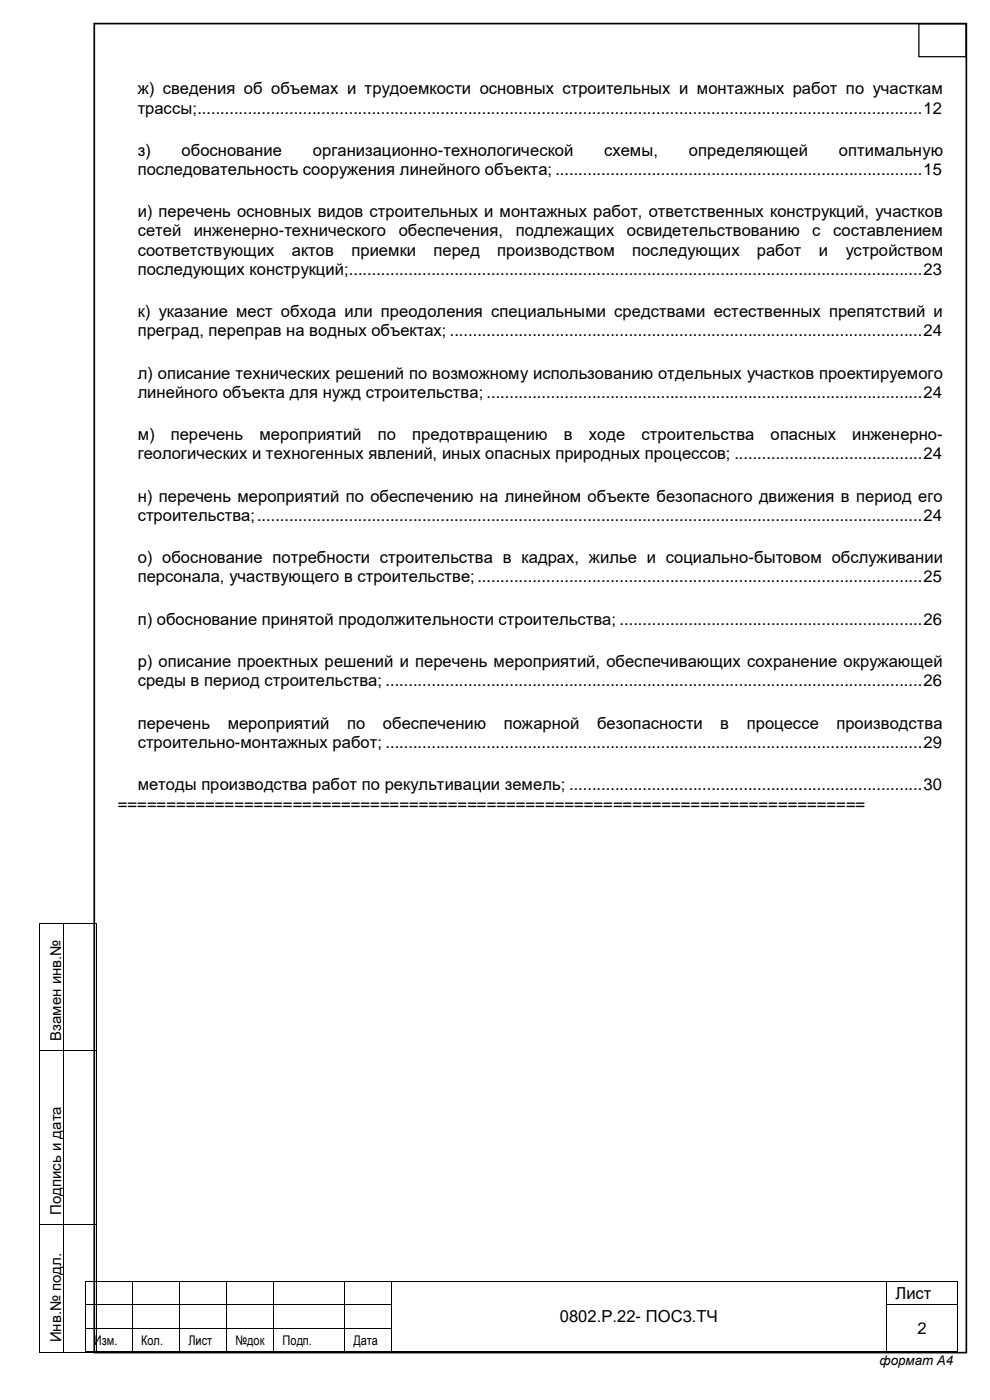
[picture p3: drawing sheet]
<svg xmlns="http://www.w3.org/2000/svg" width="210mm" height="297mm" viewBox="0 0 210 297" stroke-linecap="round" stroke-linejoin="round" font-family="sans-serif">
<defs><g id="words">
<g font-size="3.5">
<text x="29.2" y="20">ж) сведения об объемах и трудоемкости основных строительных и монтажных работ по участкам</text>
<text x="29.2" y="24.1">трассы;..............................................................................................................................................................12</text>
<text x="29.2" y="33.1">з)</text>
<text x="38.5" y="33.1">обоснование</text>
<text x="66.4" y="33.1">организационно-технологической</text>
<text x="128.1" y="33.1">схемы,</text>
<text x="146.1" y="33.1">определяющей</text>
<text x="178" y="33.1">оптимальную</text>
<text x="29.2" y="37.1">последовательность сооружения линейного объекта; ................................................................................15</text>
<text x="29.2" y="46.1">и) перечень основных видов строительных и монтажных работ, ответственных конструкций, участков</text>
<text x="29.2" y="50.2">сетей</text>
<text x="41.1" y="50.2">инженерно-технического</text>
<text x="84.6" y="50.2">обеспечения,</text>
<text x="109.4" y="50.2">подлежащих</text>
<text x="133" y="50.2">освидетельствованию</text>
<text x="172.3" y="50.2">с</text>
<text x="176.8" y="50.2">составлением</text>
<text x="29.2" y="54.2">соответствующих</text>
<text x="29.2" y="58.3">последующих конструкций;.............................................................................................................................23</text>
<text x="61.9" y="54.2">актов</text>
<text x="74.5" y="54.2">приемки</text>
<text x="91.9" y="54.2">перед</text>
<text x="105.4" y="54.2">производством</text>
<text x="134.1" y="54.2">последующих</text>
<text x="160.6" y="54.2">работ</text>
<text x="173.7" y="54.2">и</text>
<text x="179.4" y="54.2">устройством</text>
<text x="29.2" y="67.3">к) указание мест обхода или преодоления специальными средствами естественных препятствий и</text>
<text x="29.2" y="71.3">преград, переправ на водных объектах; .......................................................................................................24</text>
<text x="29.2" y="80.3">л) описание технических решений по возможному использованию отдельных участков проектируемого</text>
<text x="29.2" y="84.4">линейного объекта для нужд строительства; ...............................................................................................24</text>
<text x="29.2" y="93.4">м)</text>
<text x="36.2" y="93.4">перечень</text>
<text x="55.1" y="93.4">мероприятий</text>
<text x="80.1" y="93.4">по</text>
<text x="87.5" y="93.4">предотвращению</text>
<text x="119.6" y="93.4">в</text>
<text x="124.9" y="93.4">ходе</text>
<text x="136.1" y="93.4">строительства</text>
<text x="163.5" y="93.4">опасных</text>
<text x="180.8" y="93.4">инженерно-</text>
<text x="29.2" y="97.5">геологических и техногенных явлений, иных опасных природных процессов; .........................................24</text>
<text x="29.2" y="106.5">н) перечень мероприятий по обеспечению на линейном объекте безопасного движения в период его</text>
<text x="29.2" y="110.5">строительства;.................................................................................................................................................24</text>
<text x="29.2" y="119.5">о) обоснование потребности строительства в кадрах, жилье и социально-бытовом обслуживании</text>
<text x="29.2" y="123.6">персонала, участвующего в строительстве;.................................................................................................25</text>
<text x="29.2" y="132.5">п) обоснование принятой продолжительности строительства; ..................................................................26</text>
<text x="29.2" y="141.6">р) описание проектных решений и перечень мероприятий, обеспечивающих сохранение окружающей</text>
<text x="29.2" y="145.6">среды в период строительства; .....................................................................................................................26</text>
<text x="29.2" y="154.6">перечень</text>
<text x="48.3" y="154.6">мероприятий</text>
<text x="73.7" y="154.6">по</text>
<text x="81.2" y="154.6">обеспечению</text>
<text x="106.9" y="154.6">пожарной</text>
<text x="126.7" y="154.6">безопасности</text>
<text x="152.8" y="154.6">в</text>
<text x="158.4" y="154.6">процессе</text>
<text x="177.4" y="154.6">производства</text>
<text x="29.2" y="158.7">строительно-монтажных работ; .....................................................................................................................29</text>
<text x="29.2" y="167.6">методы производства работ по рекультивации земель; .............................................................................30</text>
<text x="25" y="171.7">=============================================================================</text>
<text x="190" y="275.5">Лист</text>
<text x="118.8" y="280.5">0802.Р.22- ПОС3.ТЧ</text>
<text x="194.6" y="283.1">2</text>
</g>
<g font-size="3.2">
<text x="13" y="220.8" transform="rotate(-90 13 220.8)">Взамен инв.№</text>
<text x="13" y="257.8" transform="rotate(-90 13 257.8)">Подпись и дата</text>
<text x="13" y="284.8" transform="rotate(-90 13 284.8)">Инв.№ подл.</text>
</g>
<g font-size="2.8">
<text x="19.9" y="285.3">Изм.</text>
<text x="29.9" y="285.3">Кол.</text>
<text x="40" y="285.3">Лист</text>
<text x="50" y="285.3">№док</text>
<text x="59.9" y="285.3">Подп.</text>
<text x="75" y="285.3">Дата</text>
<text x="186.6" y="289.6">формат А4</text>
</g>
</g></defs>
<path d="M194.9 5h10v7h-10z" fill="none" stroke="#000" stroke-width=".26"/>
<g fill="#000">
<path d="M8.3 195.8h.2v1.7h-.2zM8.3 195.8h.2v.2h-.2zM13.3 196h.2v1.5h-.2zM13.3 195.8h.2v.2h-.2zM20.4 195.8h.1v1.7h-.1zM20.4 195.8h.1v.2h-.1zM8.3 222.8h.2v1.7h-.2zM13.3 222.8h.2v1.7h-.2zM20.4 222.8h.1v1.7h-.1zM8.3 259.8h.2v1.7h-.2zM13.3 259.8h.2v1.7h-.2zM17.9 271.7h.2v.2h-.2z"/>
<path d="M17.9 276.7h.2v.2h-.2zM20.4 259.8h.1v1.7h-.1zM27.9 271.7h.2v.2h-.2zM27.9 276.7h.2v.2h-.2zM37.9 271.7h.2v.2h-.2zM37.9 276.7h.2v.2h-.2zM48 271.7h.1v.2h-.1zM48 276.7h.1v.2h-.1zM58 271.7h.1v.2h-.1zM58 276.7h.1v.2h-.1zM73 271.7h.2v.2h-.2zM73 276.7h.2v.2h-.2z"/>
<path d="M83 271.7h.1v.2h-.1zM83 276.7h.1v.2h-.1zM188 271.7h.2v.2h-.2zM188 276.7h.2v.2h-.2zM203 271.7h.2v.2h-.2zM203 276.7h.2v.2h-.2zM8.3 286.8h.2v.2h-.2zM13.3 286.8h.2v.2h-.2zM17.9 281.7h.2v.2h-.2zM17.9 286.8h.2v.1h-.2zM20.4 286.8h.1v.2h-.1zM27.9 281.7h.2v.2h-.2z"/>
<path d="M27.9 286.8h.2v.1h-.2zM37.9 281.7h.2v.2h-.2zM37.9 286.8h.2v.1h-.2zM48 281.7h.1v.2h-.1zM48 286.8h.1v.1h-.1zM58 281.7h.1v.2h-.1zM58 286.8h.1v.1h-.1zM73 281.7h.2v.2h-.2zM73 286.8h.2v.1h-.2zM83 281.7h.1v.2h-.1zM83 286.8h.1v.1h-.1zM188 281.7h.2v.2h-.2z"/>
<path d="M188 286.8h.2v.1h-.2zM203 281.7h.2v.2h-.2zM203 286.8h.2v.1h-.2z"/>
</g>
<g fill="none" stroke="#000" stroke-width=".21">
<path d="M8.4 197.5v25.3M8.5 195.9h4.8M13.4 197.5v25.3M13.5 195.9h6.9M20.4 197.5v25.3M8.4 224.5v35.3M8.5 222.9h4.8M13.4 224.5v35.3M13.5 222.9h6.9M20.4 224.5v35.3M8.5 259.9h4.8M13.5 259.9h6.9"/>
<path d="M8.4 261.5v25.3M13.4 261.5v25.3M18 271.9v4.8M18 276.9v4.8M18.1 271.8h9.8M18.1 276.8h9.8M20.4 261.5v25.3M28 271.9v4.8M28 276.9v4.8M28.1 271.8h9.8M28.1 276.8h9.8M38 271.9v4.8"/>
<path d="M38 276.9v4.8M38.1 271.8h9.9M38.1 276.8h9.9M48 271.9v4.8M48 276.9v4.8M48.1 271.8h9.9M48.1 276.8h9.9M58 271.9v4.8M58 276.9v4.8M58.1 271.8h14.9M58.1 276.8h14.9M73.1 271.9v4.8"/>
<path d="M73.1 276.9v4.8M73.2 271.8h9.8M73.2 276.8h9.8M83.1 271.9v4.8M83.1 276.9v4.8M83.1 271.8h104.9M188.1 271.9v4.8M188.1 276.9v4.8M188.2 271.8h14.8M188.2 276.8h14.8M203.1 271.9v4.8M203.1 276.9v4.8"/>
<path d="M8.5 286.9h4.8M13.5 286.9h6.9M18 281.9v4.9M18.1 281.8h9.8M18.1 286.9h9.8M28 281.9v4.9M28.1 281.8h9.8M28.1 286.9h9.8M38 281.9v4.9M38.1 281.8h9.9M38.1 286.9h9.9M48 281.9v4.9"/>
<path d="M48.1 281.8h9.9M48.1 286.9h9.9M58 281.9v4.9M58.1 281.8h14.9M58.1 286.9h14.9M73.1 281.9v4.9M73.2 281.8h9.8M73.2 286.9h9.8M83.1 281.9v4.9M83.1 286.9h104.9M188.1 281.9v4.9M188.2 286.9h14.8"/>
<path d="M203.1 281.9v4.9"/>
</g>
<path d="M20 5h185v282h-185z" fill="none" stroke="#000" stroke-width=".35"/>
<use href="#words"/>
</svg>
